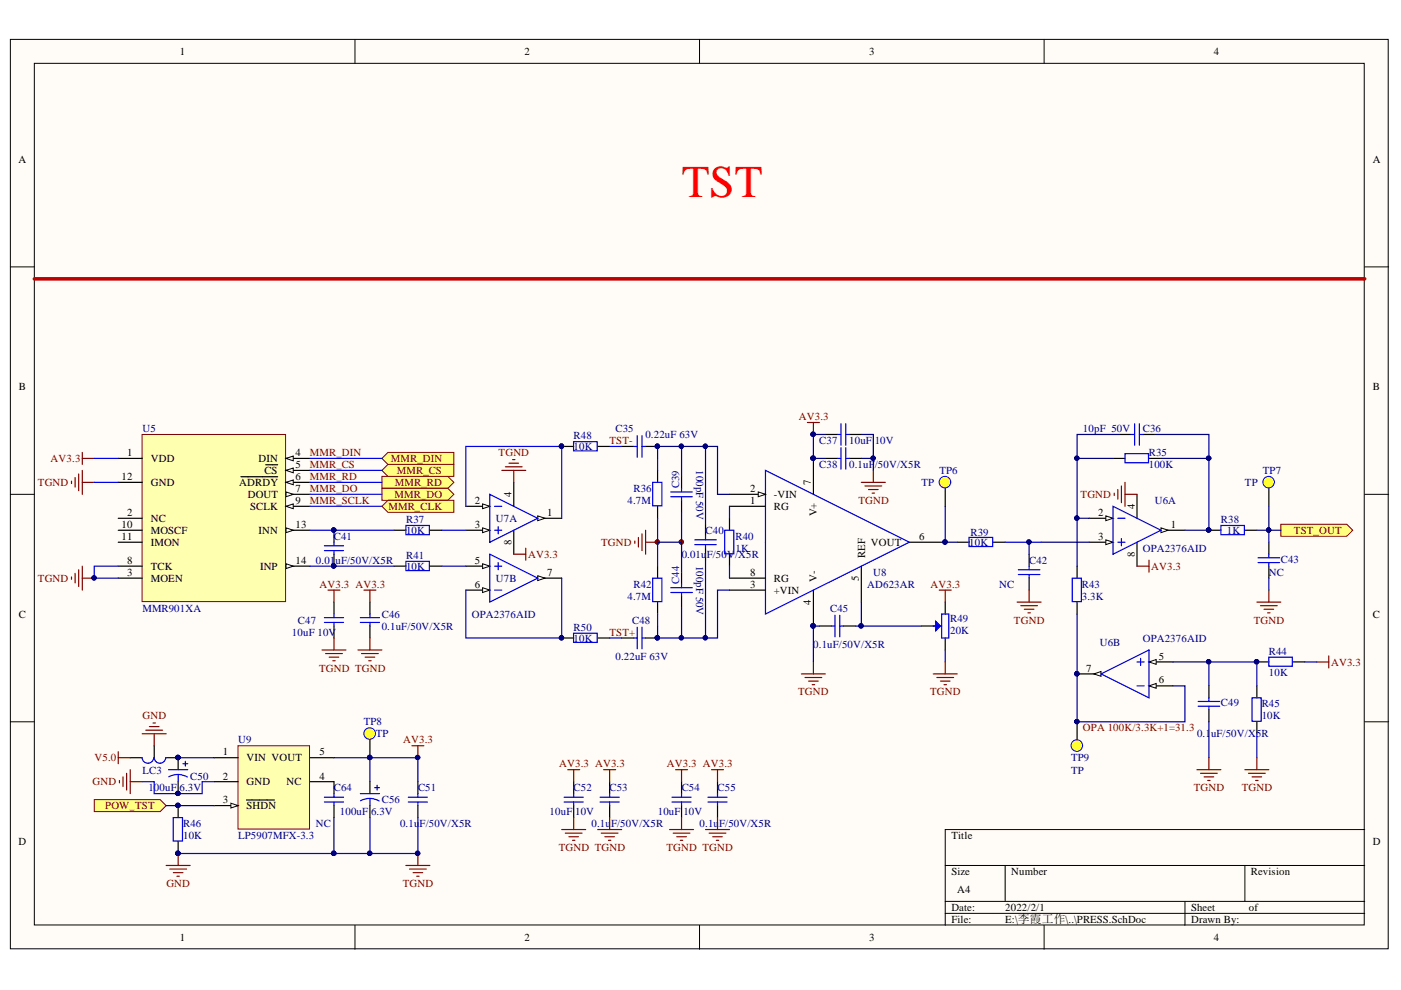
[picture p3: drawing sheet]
<svg xmlns="http://www.w3.org/2000/svg" width="297mm" height="210mm" viewBox="0 0 297 210" stroke-linecap="round" stroke-linejoin="round" font-family="sans-serif">
<defs><g id="words">
<text font-size="9.6" fill="#f00" x="144.5" y="41.8">TST</text>
<g font-size="2.3">
<text x="38.1" y="11.7">1</text>
<text x="111.2" y="11.7">2</text>
<text x="184.3" y="11.7">3</text>
<text x="257.4" y="11.7">4</text>
<text x="3.9" y="34.5">A</text>
<text x="291.1" y="34.5">A</text>
<text x="4" y="82.7">B</text>
<text x="291.1" y="82.7">B</text>
<text x="25.8" y="101.7">12</text>
<text x="27" y="96.7">1</text>
<text x="32" y="97.9">VDD</text>
<text x="54.8" y="97.9">DIN</text>
<text x="56.1" y="100.5">CS</text>
<text x="62.7" y="96.7">4</text>
<text x="62.7" y="99.2">5</text>
<text x="62.7" y="101.7">6</text>
<text x="32" y="103">GND</text>
<text x="50.7" y="103">ADRDY</text>
<text x="52.5" y="105.6">DOUT</text>
<text x="62.7" y="104.4">7</text>
<text x="62.7" y="106.9">9</text>
<text x="100.6" y="106.9">2</text>
<text x="108.4" y="105.3" transform="rotate(-90 108.4 105.3)">4</text>
<text x="159.1" y="104.4">2</text>
<text x="159.1" y="106.9">1</text>
<text x="164.1" y="105.6">-VIN</text>
<text x="171.9" y="102.7" transform="rotate(-90 171.9 102.7)">7</text>
<text x="240.6" y="107.8" transform="rotate(-90 240.6 107.8)">4</text>
<text x="25.8" y="112">10</text>
<text x="27" y="109.4">2</text>
<text x="32" y="110.7">NC</text>
<text x="32" y="113.2">MOSCF</text>
<text x="53" y="108.2">SCLK</text>
<text x="54.8" y="113.2">INN</text>
<text x="62.7" y="112">13</text>
<text x="100.6" y="112">3</text>
<text x="116" y="109.4">1</text>
<text x="164.1" y="108.2">RG</text>
<text x="173.2" y="109.5" transform="rotate(-90 173.2 109.5)">V+</text>
<text x="232.8" y="109.4">2</text>
<text x="248.2" y="112">1</text>
<text x="25.8" y="114.5">11</text>
<text x="27" y="119.6">8</text>
<text x="32" y="115.8">IMON</text>
<text x="62.7" y="119.6">14</text>
<text x="100.6" y="119.6">5</text>
<text x="108.4" y="115.6" transform="rotate(-90 108.4 115.6)">8</text>
<text x="183.4" y="118.3" transform="rotate(-90 183.4 118.3)">REF</text>
<text x="184.6" y="115.8">VOUT</text>
<text x="194.9" y="114.5">6</text>
<text x="232.8" y="114.5">3</text>
<text x="240.6" y="118.1" transform="rotate(-90 240.6 118.1)">8</text>
<text x="27" y="122.1">3</text>
<text x="32" y="123.4">MOEN</text>
<text x="32" y="120.8">TCK</text>
<text x="55.1" y="120.8">INP</text>
<text x="100.6" y="124.6">6</text>
<text x="116" y="122.1">7</text>
<text x="159.1" y="124.6">3</text>
<text x="159.1" y="122.1">8</text>
<text x="164.1" y="125.9">+VIN</text>
<text x="164.1" y="123.4">RG</text>
<text x="173.2" y="123.4" transform="rotate(-90 173.2 123.4)">V-</text>
<text x="182.1" y="123.2" transform="rotate(-90 182.1 123.2)">5</text>
<text x="4" y="131">C</text>
<text x="171.9" y="128.3" transform="rotate(-90 171.9 128.3)">4</text>
<text x="291.1" y="131">C</text>
<text x="230.3" y="142.4">7</text>
<text x="245.7" y="139.8">5</text>
<text x="245.7" y="144.9">6</text>
<text x="47.3" y="160.1">1</text>
<text x="52.3" y="161.4">VIN VOUT</text>
<text x="67.7" y="160.1">5</text>
<text x="47.3" y="165.3">2</text>
<text x="52.3" y="166.5">GND</text>
<text x="60.7" y="166.5">NC</text>
<text x="67.7" y="165.3">4</text>
<text x="47.3" y="170.3">3</text>
<text x="52.3" y="171.6">SHDN</text>
<text x="3.9" y="179.2">D</text>
<text x="201.7" y="177.9">Title</text>
<text x="291.1" y="179.2">D</text>
<text x="201.7" y="185.6">Size</text>
<text x="214.4" y="185.6">Number</text>
<text x="265.2" y="185.6">Revision</text>
<text x="203" y="189.4">A4</text>
<text x="201.7" y="193.2">Date:</text>
<text x="201.7" y="195.7">File:</text>
<text x="213.1" y="193.2">2022/2/1</text>
<text x="213.1" y="195.7">E:\李霞工作\..\PRESS.SchDoc</text>
<text x="252.5" y="193.2">Sheet</text>
<text x="252.5" y="195.7">Drawn By:</text>
<text x="264.8" y="193.2">of</text>
<text x="38.1" y="199.5">1</text>
<text x="111.2" y="199.5">2</text>
<text x="184.3" y="199.5">3</text>
<text x="257.4" y="199.5">4</text>
</g>
<g font-size="2.3" fill="#800000">
<text x="169.4" y="89.1">AV3.3</text>
<text x="129.2" y="94.1">TST-</text>
<text x="10.7" y="97.9">AV3.3</text>
<text x="65.7" y="99.2">MMR_CS</text>
<text x="65.7" y="101.7">MMR_RD</text>
<text x="65.7" y="96.7">MMR_DIN</text>
<text x="82.9" y="97.9">MMR_DIN</text>
<text x="84.1" y="100.5">MMR_CS</text>
<text x="105.7" y="96.7">TGND</text>
<text x="8" y="103">TGND</text>
<text x="65.7" y="104.4">MMR_DO</text>
<text x="65.7" y="106.9">MMR_SCLK</text>
<text x="83.6" y="105.6">MMR_DO</text>
<text x="83.7" y="103">MMR_RD</text>
<text x="182" y="106.9">TGND</text>
<text x="229.1" y="105.6">TGND</text>
<text x="82.4" y="108.2">MMR_CLK</text>
<text x="274.4" y="113.2">TST_OUT</text>
<text x="112" y="118.3">AV3.3</text>
<text x="127.4" y="115.8">TGND</text>
<text x="8" y="123.4">TGND</text>
<text x="67.7" y="124.6">AV3.3 AV3.3</text>
<text x="197.3" y="124.6">AV3.3</text>
<text x="244.1" y="120.8">AV3.3</text>
<text x="129.2" y="134.8">TST+</text>
<text x="215" y="132.2">TGND</text>
<text x="265.8" y="132.2">TGND</text>
<text x="67.7" y="142.4">TGND TGND</text>
<text x="282.2" y="141.1">AV3.3</text>
<text x="169.2" y="147.4">TGND</text>
<text x="197.2" y="147.4">TGND</text>
<text x="30.2" y="152.5">GND</text>
<text x="229.6" y="155.1">OPA 100K/3.3K+1=31.3</text>
<text x="20" y="161.4">V5.0</text>
<text x="85.5" y="157.6">AV3.3</text>
<text x="19.6" y="166.5">GND</text>
<text x="118.6" y="162.7">AV3.3 AV3.3</text>
<text x="141.4" y="162.7">AV3.3 AV3.3</text>
<text x="253.1" y="167.8">TGND</text>
<text x="263.3" y="167.8">TGND</text>
<text x="22.3" y="171.6">POW_TST</text>
<text x="118.5" y="180.5">TGND TGND</text>
<text x="141.3" y="180.5">TGND TGND</text>
<text x="35.3" y="188.1">GND</text>
<text x="85.4" y="188.1">TGND</text>
</g>
<g font-size="2.3" fill="#000080">
<text x="30.2" y="91.6">U5</text>
<text x="121.6" y="93.1">R48</text>
<text x="121.6" y="95.4">10K</text>
<text x="130.5" y="91.6">C35</text>
<text x="136.8" y="92.9">0.22uF 63V</text>
<text x="173.7" y="94.1">C37</text>
<text x="180.1" y="94.1">10uF 10V</text>
<text x="229.6" y="91.6">10pF 50V</text>
<text x="242.3" y="91.6">C36</text>
<text x="147.6" y="99.7" transform="rotate(90 147.6 99.7)">100pF 50V</text>
<text x="173.7" y="99.2">C38</text>
<text x="180.1" y="99.2">0.1uF/50V/X5R</text>
<text x="199.2" y="100.5">TP6</text>
<text x="243.6" y="96.7">R35</text>
<text x="243.6" y="99.2">100K</text>
<text x="267.8" y="100.5">TP7</text>
<text x="133" y="106.9">4.7M</text>
<text x="134.3" y="104.4">R36</text>
<text x="144" y="103.5" transform="rotate(-90 144 103.5)">C39</text>
<text x="195.4" y="103">TP</text>
<text x="244.8" y="106.9">U6A</text>
<text x="263.9" y="103">TP</text>
<text x="86.1" y="110.9">R37</text>
<text x="86.1" y="113.2">10K</text>
<text x="105.1" y="110.7">U7A</text>
<text x="149.6" y="113.2">C40</text>
<text x="205.8" y="113.7">R39</text>
<text x="258.9" y="110.9">R38</text>
<text x="260.1" y="113.2">1K</text>
<text x="67" y="119.6">0.01</text>
<text x="70.8" y="114.5">C41</text>
<text x="71.1" y="119.6">uF/50V/X5R</text>
<text x="86.1" y="118.5">R41</text>
<text x="144.5" y="118.3">0.01u</text>
<text x="149.9" y="118.3">F/50V/X5R</text>
<text x="156" y="114.5">R40</text>
<text x="156" y="117">1K</text>
<text x="205.5" y="115.8">10K</text>
<text x="218.2" y="119.6">C42</text>
<text x="242.3" y="117">OPA2376AID</text>
<text x="271.6" y="119.3">C43</text>
<text x="86.1" y="120.8">10K</text>
<text x="105.1" y="123.4">U7B</text>
<text x="134.3" y="124.6">R42</text>
<text x="144" y="123.9" transform="rotate(-90 144 123.9)">C44</text>
<text x="147.6" y="120.1" transform="rotate(90 147.6 120.1)">100pF 50V</text>
<text x="183.9" y="124.6">AD623AR</text>
<text x="185.1" y="122.1">U8</text>
<text x="211.9" y="124.6">NC</text>
<text x="229.4" y="124.6">R43</text>
<text x="269" y="122.1">NC</text>
<text x="30.2" y="129.7">MMR901XA</text>
<text x="80.9" y="131">C46</text>
<text x="100" y="131">OPA2376AID</text>
<text x="133" y="127.2">4.7M</text>
<text x="176" y="129.7">C45</text>
<text x="201.4" y="132">R49</text>
<text x="229.4" y="127.2">3.3K</text>
<text x="61.9" y="134.8">10uF 10V</text>
<text x="63.2" y="132.2">C47</text>
<text x="80.9" y="133.5">0.1uF/50V/X5R</text>
<text x="121.6" y="133.8">R50</text>
<text x="121.6" y="136">10K</text>
<text x="134" y="132.2">C48</text>
<text x="172.4" y="137.3">0.1uF/50V/X5R</text>
<text x="201.4" y="134.5">20K</text>
<text x="233.2" y="137.1">U6B</text>
<text x="242.3" y="136">OPA2376AID</text>
<text x="130.5" y="139.8">0.22uF 63V</text>
<text x="269" y="138.8">R44</text>
<text x="269" y="143.4">10K</text>
<text x="258.9" y="149.7">C49</text>
<text x="267.5" y="150">R45</text>
<text x="77.1" y="153.8">TP8</text>
<text x="267.5" y="152.5">10K</text>
<text x="50.5" y="157.6">U9</text>
<text x="79.7" y="156.3">TP</text>
<text x="227.1" y="161.4">TP9</text>
<text x="253.8" y="156.3">0.1</text>
<text x="256.8" y="156.3">uF/50V/X5R</text>
<text x="30.2" y="164">LC3</text>
<text x="31.5" y="167.8">100uF 6.3V</text>
<text x="40.3" y="165.3">C50</text>
<text x="70.8" y="167.8">C64</text>
<text x="88.6" y="167.8">C51</text>
<text x="121.6" y="167.8">C52</text>
<text x="129.2" y="167.8">C53</text>
<text x="144.5" y="167.8">C54</text>
<text x="152.1" y="167.8">C55</text>
<text x="227.1" y="164">TP</text>
<text x="72.1" y="172.9">100uF 6.3V</text>
<text x="80.9" y="170.3">C56</text>
<text x="116.5" y="172.9">10uF 10V</text>
<text x="139.5" y="172.9">10uF 10V</text>
<text x="38.8" y="175.4">R46</text>
<text x="38.8" y="177.9">10K</text>
<text x="50.5" y="177.9">LP5907MFX-3.3</text>
<text x="67" y="175.4">NC</text>
<text x="84.8" y="175.4">0.1u</text>
<text x="89" y="175.4">F/50V/X5R</text>
<text x="125.4" y="175.4">0.1u</text>
<text x="129.6" y="175.4">F/50V/X5R</text>
<text x="148.3" y="175.4">0.1u</text>
<text x="152.5" y="175.4">F/50V/X5R</text>
</g>
</g></defs>
<g fill="#fffcf8" stroke="#000" stroke-width=".21">
<path d="M2.2 8.4h292.1v192.8h-292.1z"/>
<path d="M7.3 13.4h281.9v182.7h-281.9z"/>
</g>
<g fill="none" stroke="#000" stroke-width=".21">
<path d="M75.3 8.4v5M148.3 8.4v5M221.4 8.4v5M2.2 56.6h5.1M289.3 56.6h5.1M2.2 104.8h5.1M289.3 104.8h5.1M2.2 153h5.1M289.3 153h5.1M289.3 175.9h-88.9v20.3M75.3 196.2v5.1M148.3 196.2v5.1"/>
<path d="M200.4 183.5h88.9M200.4 191.1h88.9M200.4 193.7h88.9M213.1 183.5v7.6M221.4 196.2v5.1M251.2 191.1v5.1M263.9 183.5v7.6"/>
</g>
<g fill="#000080" stroke="#000080" stroke-width=".21">
<circle cx="139.4" cy="114.9" r=".46"/>
<circle cx="144.5" cy="114.9" r=".46"/>
</g>
<path d="M30.1 92.1h30.4v35.5h-30.4z" fill="#ffffb0" stroke="#800000" stroke-width=".21"/>
<path d="M25.1 97.2h5.1M60.6 97.2h5.1M25.1 109.9h5.1M25.1 122.6h5.1" fill="none" stroke="#000" stroke-width=".25"/>
<path d="M60.6 97.2l1.6-.5v1z" fill="#fffcf8"/>
<path d="M60.6 97.2l1.6-.5v1z" fill="none" stroke="#000" stroke-width=".21"/>
<path d="M60.6 99.7h5.1" fill="none" stroke="#000" stroke-width=".25"/>
<path d="M60.6 99.7l1.6-.5v1z" fill="#fffcf8"/>
<path d="M60.6 99.7l1.6-.5v1z" fill="none" stroke="#000" stroke-width=".21"/>
<path d="M56.4 98.5h1.3M57.8 98.5h1.1M60.6 102.3h5.1" fill="none" stroke="#000" stroke-width=".25"/>
<path d="M60.6 102.3l1.6-.5v1z" fill="#fffcf8"/>
<path d="M60.6 102.3l1.6-.5v1z" fill="none" stroke="#000" stroke-width=".21"/>
<path d="M51.1 101.1h3M54.2 101.1h3M57.3 101.1h1.6M60.6 104.8h5.1" fill="none" stroke="#000" stroke-width=".25"/>
<path d="M60.6 104.3l1.6 .5-1.6 .5z" fill="#fffcf8"/>
<path d="M60.6 104.3l1.6 .5-1.6 .5z" fill="none" stroke="#000" stroke-width=".21"/>
<path d="M60.6 107.3h5.1M25.1 120h5.1" fill="none" stroke="#000" stroke-width=".25"/>
<path d="M60.6 107.3l1.6-.5v1.1z" fill="#fffcf8"/>
<path d="M60.6 107.3l1.6-.5v1.1z" fill="none" stroke="#000" stroke-width=".21"/>
<path d="M25.1 112.4h5.1M25.1 115h5.1M25.1 102.3h5.1M60.6 112.4h5.1" fill="none" stroke="#000" stroke-width=".25"/>
<path d="M60.6 111.9l1.6 .5-1.6 .5z" fill="#fffcf8"/>
<path d="M60.6 111.9l1.6 .5-1.6 .5z" fill="none" stroke="#000" stroke-width=".21"/>
<path d="M60.6 120h5.1" fill="none" stroke="#000" stroke-width=".25"/>
<path d="M60.6 119.5l1.6 .5-1.6 .5z" fill="#fffcf8"/>
<path d="M60.6 119.5l1.6 .5-1.6 .5z" fill="none" stroke="#000" stroke-width=".21"/>
<path d="M17.4 95.9v2.6M17.4 99.7v5.1M17.4 97.2h2.6M15.2 102v.5M15.9 101.3v2M16.7 100.5v3.5M17.4 102.3h2.6M15.2 122.3v.5M15.9 121.6v2M16.7 120.8v3.6M17.4 120v5.1M17.4 122.6h2.6" fill="none" stroke="#800000" stroke-width=".25"/>
<circle cx="19.9" cy="122.5" r=".46" fill="#000080" stroke="#000080" stroke-width=".21"/>
<path d="M98.8 107.3h5M108.9 102.3v5M108.9 112.4v5.1" fill="none" stroke="#000" stroke-width=".25"/>
<path d="M102.3 106.8l1.5 .5-1.5 .6z" fill="#fffcf8"/>
<path d="M102.3 106.8l1.5 .5-1.5 .6z" fill="none" stroke="#000" stroke-width=".21"/>
<path d="M98.8 112.4h5" fill="none" stroke="#000" stroke-width=".25"/>
<path d="M102.3 111.9l1.5 .5-1.5 .5z" fill="#fffcf8"/>
<path d="M102.3 111.9l1.5 .5-1.5 .5z" fill="none" stroke="#000" stroke-width=".21"/>
<path d="M114 109.9h5.1" fill="none" stroke="#000" stroke-width=".25"/>
<path d="M114 109.4l1.5 .5-1.5 .5z" fill="#fffcf8"/>
<path d="M114 109.4l1.5 .5-1.5 .5z" fill="none" stroke="#000" stroke-width=".21"/>
<path d="M103.8 104.8l10.2 5.1-10.2 5.1zM104.9 107.3h1.5M104.9 112.4h1.5M105.6 111.7v1.5" fill="none" stroke="#00f" stroke-width=".25"/>
<path d="M98.8 120h5" fill="none" stroke="#000" stroke-width=".25"/>
<path d="M102.3 119.5l1.5 .5-1.5 .5z" fill="#fffcf8"/>
<path d="M102.3 119.5l1.5 .5-1.5 .5z" fill="none" stroke="#000" stroke-width=".21"/>
<path d="M98.8 125.1h5" fill="none" stroke="#000" stroke-width=".25"/>
<path d="M102.3 124.6l1.5 .5-1.5 .5z" fill="#fffcf8"/>
<path d="M102.3 124.6l1.5 .5-1.5 .5z" fill="none" stroke="#000" stroke-width=".21"/>
<path d="M114 122.6h5.1" fill="none" stroke="#000" stroke-width=".25"/>
<path d="M114 122.1l1.5 .5-1.5 .5z" fill="#fffcf8"/>
<path d="M114 122.1l1.5 .5-1.5 .5z" fill="none" stroke="#000" stroke-width=".21"/>
<g fill="none" stroke="#00f" stroke-width=".25">
<path d="M134.3 94.7h.8M135.1 92.4v4.5M136.1 92.4v4.5M136.1 94.7h.8M162.3 99.7l30.5 15.3-30.5 15.2zM68.8 115.7h4M68.8 116.7h4M70.8 115v.7M70.8 116.7v.8M86.1 111.4h4.9v2h-4.9zM86.1 119h4.9v2h-4.9zM103.8 117.5l10.2 5.1-10.2 5.1z"/>
<path d="M105.6 119.3v1.5M142.2 105.3h4.6M142.2 104.3h4.6M144.5 103.5v.8M144.5 105.3v.8M104.9 125.1h1.5M104.9 120h1.5M134.3 135.3h.8M135.1 133v4.6M136.1 135.3h.8M136.1 133v4.6M142.2 125.6h4.6"/>
<path d="M142.2 124.6h4.6M144.5 123.8v.8M144.5 125.6v.8"/>
</g>
<path d="M106.4 99.7h5.1M107.1 99h3.6M107.9 98.2h2M108.7 97.4h.5M108.9 99.7v2.6M108.9 117.5h2.6M111.5 116.2v2.6" fill="none" stroke="#800000" stroke-width=".25"/>
<g fill="none" stroke="#000" stroke-width=".25">
<path d="M131.8 94.7h2.5M136.9 94.7h2.5M70.8 112.4v2.6M70.8 117.5v2.5M83.5 112.4h2.6M91.1 112.4h2.6M144.5 101v2.5M144.5 106.1v2.5M154.7 104.8h7.6M83.5 120h2.6M91.1 120h2.6M131.8 135.3h2.5"/>
<path d="M136.9 135.3h2.5M144.5 121.3v2.5M144.5 126.4v2.5"/>
</g>
<g fill="#000080" stroke="#000080" stroke-width=".21">
<circle cx="70.8" cy="120" r=".46"/>
<circle cx="70.8" cy="112.4" r=".46"/>
<circle cx="139.4" cy="135.2" r=".46"/>
<circle cx="139.4" cy="94.6" r=".46"/>
</g>
<circle cx="144.5" cy="114.9" r=".46" fill="#800000" stroke="#800000" stroke-width=".21"/>
<path d="M160.8 104.3l1.5 .5-1.5 .5z" fill="#fffcf8"/>
<path d="M160.8 104.3l1.5 .5-1.5 .5z" fill="none" stroke="#000" stroke-width=".21"/>
<g fill="none" stroke="#000" stroke-width=".25">
<path d="M172.5 97.2v7.6M175 97.2h2.5M180.1 97.2h2.5M149.6 111.2v2.5M149.6 116.2v2.6M154.7 107.3h7.6M192.8 115h7.6M200.4 102.3v5M202.9 115h2.6M210.6 115h2.5M218.2 117.5v2.5M154.7 125.1h7.6"/>
<path d="M154.7 122.6h7.6M172.5 125.1v7.6M173.7 132.7h2.6M178.8 132.7h2.5M182.6 120v7.7M218.2 122.6v2.5"/>
</g>
<g fill="#000080" stroke="#000080" stroke-width=".21">
<circle cx="172.4" cy="132.7" r=".47"/>
<circle cx="172.4" cy="97.1" r=".46"/>
<circle cx="200.4" cy="114.9" r=".46"/>
<circle cx="172.4" cy="92.1" r=".46"/>
</g>
<circle cx="139.4" cy="114.9" r=".46" fill="#800000" stroke="#800000" stroke-width=".21"/>
<g fill="none" stroke="#00f" stroke-width=".25">
<path d="M177.5 97.2h.8M178.3 94.9v4.6M179.3 97.2h.8M179.3 94.9v4.6M147.3 115.5h4.6M147.3 114.5h4.6M149.6 113.7v.8M149.6 115.5v.7M205.5 113.9h5v2h-5zM176.3 132.7h.7M177 130.4v4.6M178 132.7h.8"/>
<path d="M178 130.4v4.6M215.9 120.8h4.6M215.9 121.8h4.6M218.2 120v.8M218.2 121.8v.8"/>
</g>
<path d="M171.2 89.6h2.5M172.5 89.6v2.5" fill="none" stroke="#800000" stroke-width=".25"/>
<circle cx="200.4" cy="102.2" r="1.23" fill="#ff0" stroke="#00f" stroke-width=".21"/>
<path d="M215.7 127.7h5M216.4 128.4h3.6M217.2 129.2h2M217.9 129.9h.5M218.2 125.1v2.6" fill="none" stroke="#800000" stroke-width=".25"/>
<path d="M236 97.2h2.5M237.3 92.1h2.5M242.3 92.1h2.6M243.6 97.2h2.5M256.3 112.4h2.6M263.9 112.4h2.6M269 115v2.5M228.4 120v2.6M228.4 127.7v2.5M269 120v2.6" fill="none" stroke="#000" stroke-width=".25"/>
<path d="M238.5 96.2h5v1.9h-5zM239.8 92.1h.8M240.6 89.8v4.6M241.6 92.1h.7M241.6 89.8v4.6M258.9 111.4h4.9v2h-4.9zM266.7 119.3h4.6M266.7 118.3h4.6M269 117.5v.8M269 119.3v.7M227.3 122.6h2v5h-2z" fill="none" stroke="#00f" stroke-width=".25"/>
<circle cx="256.3" cy="112.4" r=".46" fill="#000080" stroke="#000080" stroke-width=".21"/>
<path d="M271.6 111.2h13.9l1.3 1.2-1.3 1.3h-13.9z" fill-rule="evenodd" fill="#ffff80" stroke="#800000" stroke-width=".21"/>
<path d="M269 102.3v5M266.5 145.4v2.6M266.5 153v2.6" fill="none" stroke="#000" stroke-width=".25"/>
<path d="M265.5 148h1.9v4.9h-1.9z" fill="none" stroke="#00f" stroke-width=".25"/>
<circle cx="269" cy="102.2" r="1.22" fill="#ff0" stroke="#00f" stroke-width=".21"/>
<path d="M230.9 109.9h5.1M241.1 104.8v5.1M241.1 115v5" fill="none" stroke="#000" stroke-width=".25"/>
<path d="M234.5 109.4l1.5 .5-1.5 .5z" fill="#fffcf8"/>
<path d="M234.5 109.4l1.5 .5-1.5 .5z" fill="none" stroke="#000" stroke-width=".21"/>
<path d="M230.9 115h5.1" fill="none" stroke="#000" stroke-width=".25"/>
<path d="M234.5 114.5l1.5 .5-1.5 .5z" fill="#fffcf8"/>
<path d="M234.5 114.5l1.5 .5-1.5 .5z" fill="none" stroke="#000" stroke-width=".21"/>
<path d="M246.1 112.4h5.1" fill="none" stroke="#000" stroke-width=".25"/>
<path d="M246.1 111.9l1.6 .5-1.6 .5z" fill="#fffcf8"/>
<path d="M246.1 111.9l1.6 .5-1.6 .5z" fill="none" stroke="#000" stroke-width=".21"/>
<path d="M236 107.3l10.1 5.1-10.1 5.1zM237 109.9h1.5M237 115h1.5M237.8 114.2v1.5" fill="none" stroke="#00f" stroke-width=".25"/>
<path d="M243.6 140.3h5.1" fill="none" stroke="#000" stroke-width=".25"/>
<path d="M243.6 140.3l1.5-.5v1.1z" fill="#fffcf8"/>
<path d="M243.6 140.3l1.5-.5v1.1z" fill="none" stroke="#000" stroke-width=".21"/>
<path d="M243.6 145.4h5.1" fill="none" stroke="#000" stroke-width=".25"/>
<path d="M243.6 145.4l1.5-.5v1z" fill="#fffcf8"/>
<path d="M243.6 145.4l1.5-.5v1z" fill="none" stroke="#000" stroke-width=".21"/>
<path d="M228.4 142.9h5" fill="none" stroke="#000" stroke-width=".25"/>
<path d="M231.9 142.9l1.5-.5v1z" fill="#fffcf8"/>
<path d="M231.9 142.9l1.5-.5v1z" fill="none" stroke="#000" stroke-width=".21"/>
<g fill="#000080" stroke="#000080" stroke-width=".21">
<circle cx="228.3" cy="142.8" r=".46"/>
<circle cx="228.3" cy="153" r=".46"/>
</g>
<path d="M177.5 92.1h.8M178.3 89.8v4.6M179.3 92.1h.8M179.3 89.8v4.6M241.8 139.6v1.5M233.4 142.9l10.2-5.1v10.2zM241.1 145.4h1.5M241.1 140.3h1.5M254 148.7h4.6M254 149.7h4.6M256.3 148v.7M256.3 149.7v.8" fill="none" stroke="#00f" stroke-width=".25"/>
<path d="M243.6 118.8v2.5M241.1 120h2.5" fill="none" stroke="#800000" stroke-width=".25"/>
<path d="M175 92.1h2.5M180.1 92.1h2.5M228.4 153v5.1M256.3 145.4v2.6M256.3 150.5v2.5" fill="none" stroke="#000" stroke-width=".25"/>
<circle cx="228.3" cy="158.1" r="1.23" fill="#ff0" stroke="#00f" stroke-width=".21"/>
<circle cx="228.3" cy="153" r=".46" fill="#000080" stroke="#000080" stroke-width=".21"/>
<g fill="none" stroke="#800000" stroke-width=".25">
<path d="M185.2 99.7v2.6M134.6 114.7v.5M135.4 113.9v2.1M136.1 113.2v3.5M136.9 112.4v5.1M136.9 115h2.5M182.6 102.3h5.1M183.4 103h3.5M184.1 103.8h2.1M184.9 104.6h.5M236.2 104.6v.5M237 103.8v2"/>
<path d="M237.8 103v3.6M238.5 102.3v5M238.5 104.8h2.6M266.5 127.7h5.1M267.2 128.4h3.6M268 129.2h2M268.8 129.9h.5M269 125.1v2.6M169.9 142.9h5.1M170.7 143.6h3.5M171.4 144.4h2.1M172.2 145.2h.5"/>
<path d="M172.5 140.3v2.6M253.8 163.2h5.1M254.5 164h3.6M255.3 164.7h2M256.1 165.5h.5M256.3 160.7v2.5"/>
</g>
<g fill="#ffff80" stroke="#800000" stroke-width=".21">
<path d="M81 97.2l1.2-1.3h14v2.6h-14z" fill-rule="evenodd"/>
<path d="M81 99.7l1.2-1.2h14v2.5h-14z" fill-rule="evenodd"/>
<path d="M81 101h14l1.2 1.3-1.2 1.2h-14z" fill-rule="evenodd"/>
<path d="M81 103.5h14l1.2 1.3-1.2 1.3h-14z" fill-rule="evenodd"/>
<path d="M81 107.3l1.2-1.2h14v2.5h-14z" fill-rule="evenodd"/>
</g>
<path d="M50.5 158.1h15.1v17.7h-15.1z" fill="#ffffb0" stroke="#800000" stroke-width=".21"/>
<path d="M45.4 160.7h5.1M45.4 165.7h5.1M45.4 170.8h5.1M65.7 160.7h5.1M65.7 165.7h5.1" fill="none" stroke="#000" stroke-width=".25"/>
<path d="M49 170.3l1.5 .5-1.5 .5z" fill="#fffcf8"/>
<path d="M49 170.3l1.5 .5-1.5 .5z" fill="none" stroke="#000" stroke-width=".21"/>
<path d="M52.3 169.6h1.1M53.5 169.6h1.5M55.1 169.6h1.5M56.7 169.6h1.5" fill="none" stroke="#000" stroke-width=".25"/>
<path d="M20 169.5h14l1.2 1.3-1.2 1.3h-14z" fill-rule="evenodd" fill="#ffff80" stroke="#800000" stroke-width=".21"/>
<path d="M25.3 165.5v.5M26.1 164.7v2M26.8 164v3.5M27.6 163.2v5.1M27.6 165.7h2.6M35.2 183.5h5.1M36 184.3h3.6M36.8 185h2M37.5 185.8h.5M37.8 181v2.5" fill="none" stroke="#800000" stroke-width=".25"/>
<path d="M78.4 155.6v5.1M37.8 170.8v2.5M37.8 178.4v2.6" fill="none" stroke="#000" stroke-width=".25"/>
<g fill="#000080" stroke="#000080" stroke-width=".21">
<circle cx="37.7" cy="180.9" r=".47"/>
<circle cx="37.7" cy="170.8" r=".46"/>
<circle cx="78.4" cy="160.6" r=".46"/>
</g>
<path d="M36.7 173.3h2v5h-2z" fill="none" stroke="#00f" stroke-width=".25"/>
<circle cx="78.4" cy="155.5" r="1.23" fill="#ff0" stroke="#00f" stroke-width=".21"/>
<g fill="#000080" stroke="#000080" stroke-width=".21">
<circle cx="78.4" cy="160.6" r=".46"/>
<circle cx="37.7" cy="160.6" r=".46"/>
<circle cx="88.5" cy="180.9" r=".47"/>
<circle cx="88.5" cy="160.6" r=".46"/>
<circle cx="266.4" cy="140.3" r=".46"/>
<circle cx="37.7" cy="168.2" r=".46"/>
<circle cx="119" cy="94.6" r=".46"/>
<circle cx="119" cy="135.2" r=".46"/>
</g>
<g fill="none" stroke="#000" stroke-width=".25">
<path d="M119.1 94.7h2.5M126.7 94.7h2.6M139.4 99.7v2.6M139.4 107.3v2.6M154.7 109.9v2.5M154.7 117.5v2.5M70.8 127.7v2.5M70.8 132.7v2.6M78.4 127.7v2.5M78.4 132.7v2.6M119.1 135.3h2.5M126.7 135.3h2.6"/>
<path d="M139.4 120v2.6M139.4 127.7v2.5M195.3 132.7h2.6M200.4 127.7v2.5M200.4 135.3v2.5M32.7 158.1v2.6M266.5 140.3h2.5M274.1 140.3h2.5M27.6 160.7h2.6M35.2 160.7h2.6v2.5M37.8 165.7v2.6M78.4 165.7v2.6"/>
<path d="M78.4 170.8v2.5M88.6 165.7v2.6M88.6 170.8v2.5M121.6 165.7v2.6M121.6 170.8v2.5M129.3 165.7v2.6M129.3 170.8v2.5M144.5 165.7v2.6M144.5 170.8v2.5M152.1 165.7v2.6M152.1 170.8v2.5"/>
</g>
<g fill="none" stroke="#00f" stroke-width=".25">
<path d="M121.6 93.6h5v2h-5zM138.4 102.3h1.9v4.9h-1.9zM153.7 112.4h1.9v5h-1.9zM68.8 131h4M68.8 132h4M70.8 130.2v.8M70.8 132v.7M76.4 131h4.1M76.4 132h4.1M78.4 130.2v.8M78.4 132v.7M121.6 134.3h5v1.9h-5z"/>
<path d="M138.4 122.6h1.9v5h-1.9zM197.9 132.7h1.7M199.6 130.2h1.6v5.1h-1.6zM269 139.3h5v2h-5zM32.6 160.7a1.23 1.23 0 0 1-1.2 1.1 1.23 1.23 0 0 1-1.3-1.1M35.1 160.7a1.22 1.22 0 0 1-1.2 1.1 1.22 1.22 0 0 1-1.2-1.1M35.7 163.2h4.1M37.8 164.2l.8 .1 1.1 .5M37.8 164.2l-1.3 .2-.7 .3M37.8 164.2v1.5M76.4 168.3h4.1M78.4 169.3l1.2 .2 .8 .3"/>
<path d="M78.4 169.3l-.8 .1-1.2 .4M78.4 169.3v1.5M86.6 169h4M86.6 170h4M88.6 168.3v.7M88.6 170v.8M119.6 169h4.1M119.6 170h4.1M121.6 168.3v.7M121.6 170v.8M127.2 169h4.1M127.2 170h4.1"/>
<path d="M129.3 168.3v.7M129.3 170v.8M142.5 169h4M142.5 170h4M144.5 168.3v.7M144.5 170v.8M150.1 169h4.1M150.1 170h4.1M152.1 168.3v.7M152.1 170v.8"/>
</g>
<g fill="none" stroke="#800000" stroke-width=".25">
<path d="M68.3 137.8h5.1M69 138.6h3.6M69.5 125.1h2.6M69.8 139.3h2M70.8 125.1v2.6M70.8 135.3v2.5M75.9 137.8h5.1M76.7 138.6h3.5M77.2 125.1h2.5M77.4 139.3h2M78.4 125.1v2.6M78.4 135.3v2.5"/>
<path d="M281.7 139.1v2.5M25.1 159.4v2.5M30.2 155.6h5M30.9 154.8h3.6M31.7 154.1h2M32.4 153.3h.5M32.7 155.6v2.5M70.6 140.1h.5M78.2 140.1h.5M87.3 158.1h2.6M88.6 158.1v2.6M279.2 140.3h2.5"/>
<path d="M25.1 160.7h2.5M119.1 175.9h5.1M119.9 176.6h3.5M120.4 163.2h2.5M120.6 177.4h2M121.4 178.2h.5M121.6 163.2v2.5M121.6 173.3v2.6M126.7 175.9h5.1M127.5 176.6h3.5M128 163.2h2.5M128.2 177.4h2.1"/>
<path d="M129 178.2h.5M129.3 163.2v2.5M129.3 173.3v2.6M142 175.9h5M142.7 176.6h3.6M143.2 163.2h2.6M143.5 177.4h2M144.2 178.2h.6M144.5 163.2v2.5M144.5 173.3v2.6M149.6 175.9h5.1M150.3 176.6h3.6"/>
<path d="M150.9 163.2h2.5M151.1 177.4h2M151.9 178.2h.5M152.1 163.2v2.5M152.1 173.3v2.6M263.9 163.2h5.1M264.7 164h3.6M265.5 164.7h2M266.2 165.5h.5M266.5 160.7v2.5M86.1 183.5h5M86.8 184.3h3.6"/>
<path d="M87.6 185h2M88.3 185.8h.6M88.6 181v2.5"/>
</g>
<path d="M38.8 161.9h1M39.3 161.4v1M79.4 167h1.1M80 166.5v1" fill="none" stroke="#0c0087" stroke-width=".25"/>
<path d="M7.3 59.1h282" fill="none" stroke="#bf0000" stroke-width=".76"/>
<path d="M198.4 131.7l1 1-1 1z" fill="#00f"/>
<path d="M198.4 131.7l1 1-1 1zM68.8 169h4M68.8 170h4M70.8 168.3v.7M70.8 170v.8" fill="none" stroke="#00f" stroke-width=".25"/>
<g fill="none" stroke="#0000bf" stroke-width=".25">
<path d="M20 97.2h5.1M65.7 97.2h15.3M65.7 99.7h15.3M129.3 94.7h2.5M139.4 97.2v2.5M20 102.3h5.1M65.7 112.4h17.8M65.7 102.3h15.3M65.7 104.8h15.3M65.7 107.3h15.3M93.7 112.4h5.1M98.8 107.3v-12.6h20.3v15.2"/>
<path d="M139.4 109.9v10.1M154.7 107.3v2.6M213.1 115h5.1M220.7 115h-2.5v2.5M269 112.4v2.6M25.1 120h-5.1v2.6h5.1M65.7 120h17.8M93.7 120h5.1M119.1 122.6v12.7h-20.3v-10.2M129.3 135.3h2.5M139.4 130.2v2.5M154.7 120v2.6"/>
<path d="M269 122.6v2.5M256.3 140.3h10.2v5.1M266.5 155.6v5.1M276.6 140.3h2.6M30.2 165.7h2.5v2.6h10.2v-2.6h2.5M78.4 173.3v7.7M88.6 173.3v7.7h-50.8"/>
</g>
<g fill="#000080" stroke="#000080" stroke-width=".21">
<circle cx="19.9" cy="122.5" r=".46"/>
<circle cx="119" cy="135.2" r=".46"/>
<circle cx="144.4" cy="94.6" r=".46"/>
<circle cx="144.5" cy="135.2" r=".46"/>
<circle cx="139.4" cy="135.2" r=".46"/>
<circle cx="228.3" cy="109.8" r=".46"/>
<circle cx="182.6" cy="132.7" r=".47"/>
<circle cx="256.3" cy="97.1" r=".46"/>
<circle cx="228.3" cy="97.1" r=".46"/>
<circle cx="269" cy="112.4" r=".46"/>
<circle cx="256.3" cy="112.4" r=".46"/>
<circle cx="228.3" cy="153" r=".46"/>
<circle cx="228.3" cy="142.8" r=".46"/>
<circle cx="185.1" cy="97.1" r=".46"/>
<circle cx="200.4" cy="114.9" r=".46"/>
<circle cx="218.1" cy="114.9" r=".46"/>
<circle cx="119" cy="94.6" r=".46"/>
<circle cx="172.4" cy="132.7" r=".47"/>
<circle cx="70.8" cy="112.4" r=".46"/>
<circle cx="70.8" cy="120" r=".46"/>
<circle cx="78.4" cy="160.6" r=".46"/>
<circle cx="37.7" cy="160.6" r=".46"/>
<circle cx="37.7" cy="170.8" r=".46"/>
<circle cx="37.7" cy="180.9" r=".47"/>
<circle cx="70.7" cy="180.9" r=".47"/>
<circle cx="78.4" cy="180.9" r=".47"/>
<circle cx="88.5" cy="160.6" r=".46"/>
<circle cx="256.3" cy="140.3" r=".46"/>
<circle cx="266.4" cy="140.3" r=".46"/>
<circle cx="172.4" cy="97.1" r=".46"/>
<circle cx="172.4" cy="92.1" r=".46"/>
<circle cx="37.7" cy="168.2" r=".46"/>
<circle cx="149.5" cy="135.2" r=".46"/>
<circle cx="149.5" cy="94.6" r=".46"/>
<circle cx="139.4" cy="94.6" r=".46"/>
<circle cx="88.5" cy="180.9" r=".47"/>
</g>
<g fill="none" stroke="#000080" stroke-width=".25">
<path d="M139.4 97.2v-2.5h12.7v10.1h2.6M144.5 94.7v6.3M149.6 94.7v16.5M175 92.1h-2.5v5.1h2.5M182.6 92.1h2.6v7.6M182.6 97.2h2.6M236 97.2h-7.6v12.7M237.3 92.1h-8.9v5.1M244.9 92.1h11.4v5.1h-10.2M256.3 97.2v15.2h-5.1M139.4 115h5.1M144.5 108.6v12.7"/>
<path d="M149.6 118.8v16.5M200.4 107.3v7.7h2.5M220.7 115h10.2M230.9 109.9h-2.5v10.1M266.5 112.4h5.1M269 107.3v5.1M144.5 128.9v6.4M154.7 125.1h-2.6v10.2h-12.7v-2.6M173.7 132.7h-1.2v7.6M182.6 127.7v5h-1.3M182.6 132.7h12.7M200.4 137.8v2.5"/>
<path d="M228.4 130.2v22.8h22.8v-7.6h-2.5M248.7 140.3h7.6v5.1M256.3 153v7.7M35.2 170.8h10.2M37.8 160.7h7.6M70.8 160.7h17.8v5M70.8 173.3v7.7M78.4 160.7v5"/>
</g>
<path d="M199.1 125.1h2.6M200.4 125.1v2.6M197.9 142.9h5M198.6 143.6h3.6M199.4 144.4h2M200.2 145.2h.5M200.4 140.3v2.6" fill="none" stroke="#800000" stroke-width=".25"/>
<path d="M70.8 165.7v2.6M70.8 170.8v2.5" fill="none" stroke="#000" stroke-width=".25"/>
<use href="#words"/>
</svg>
